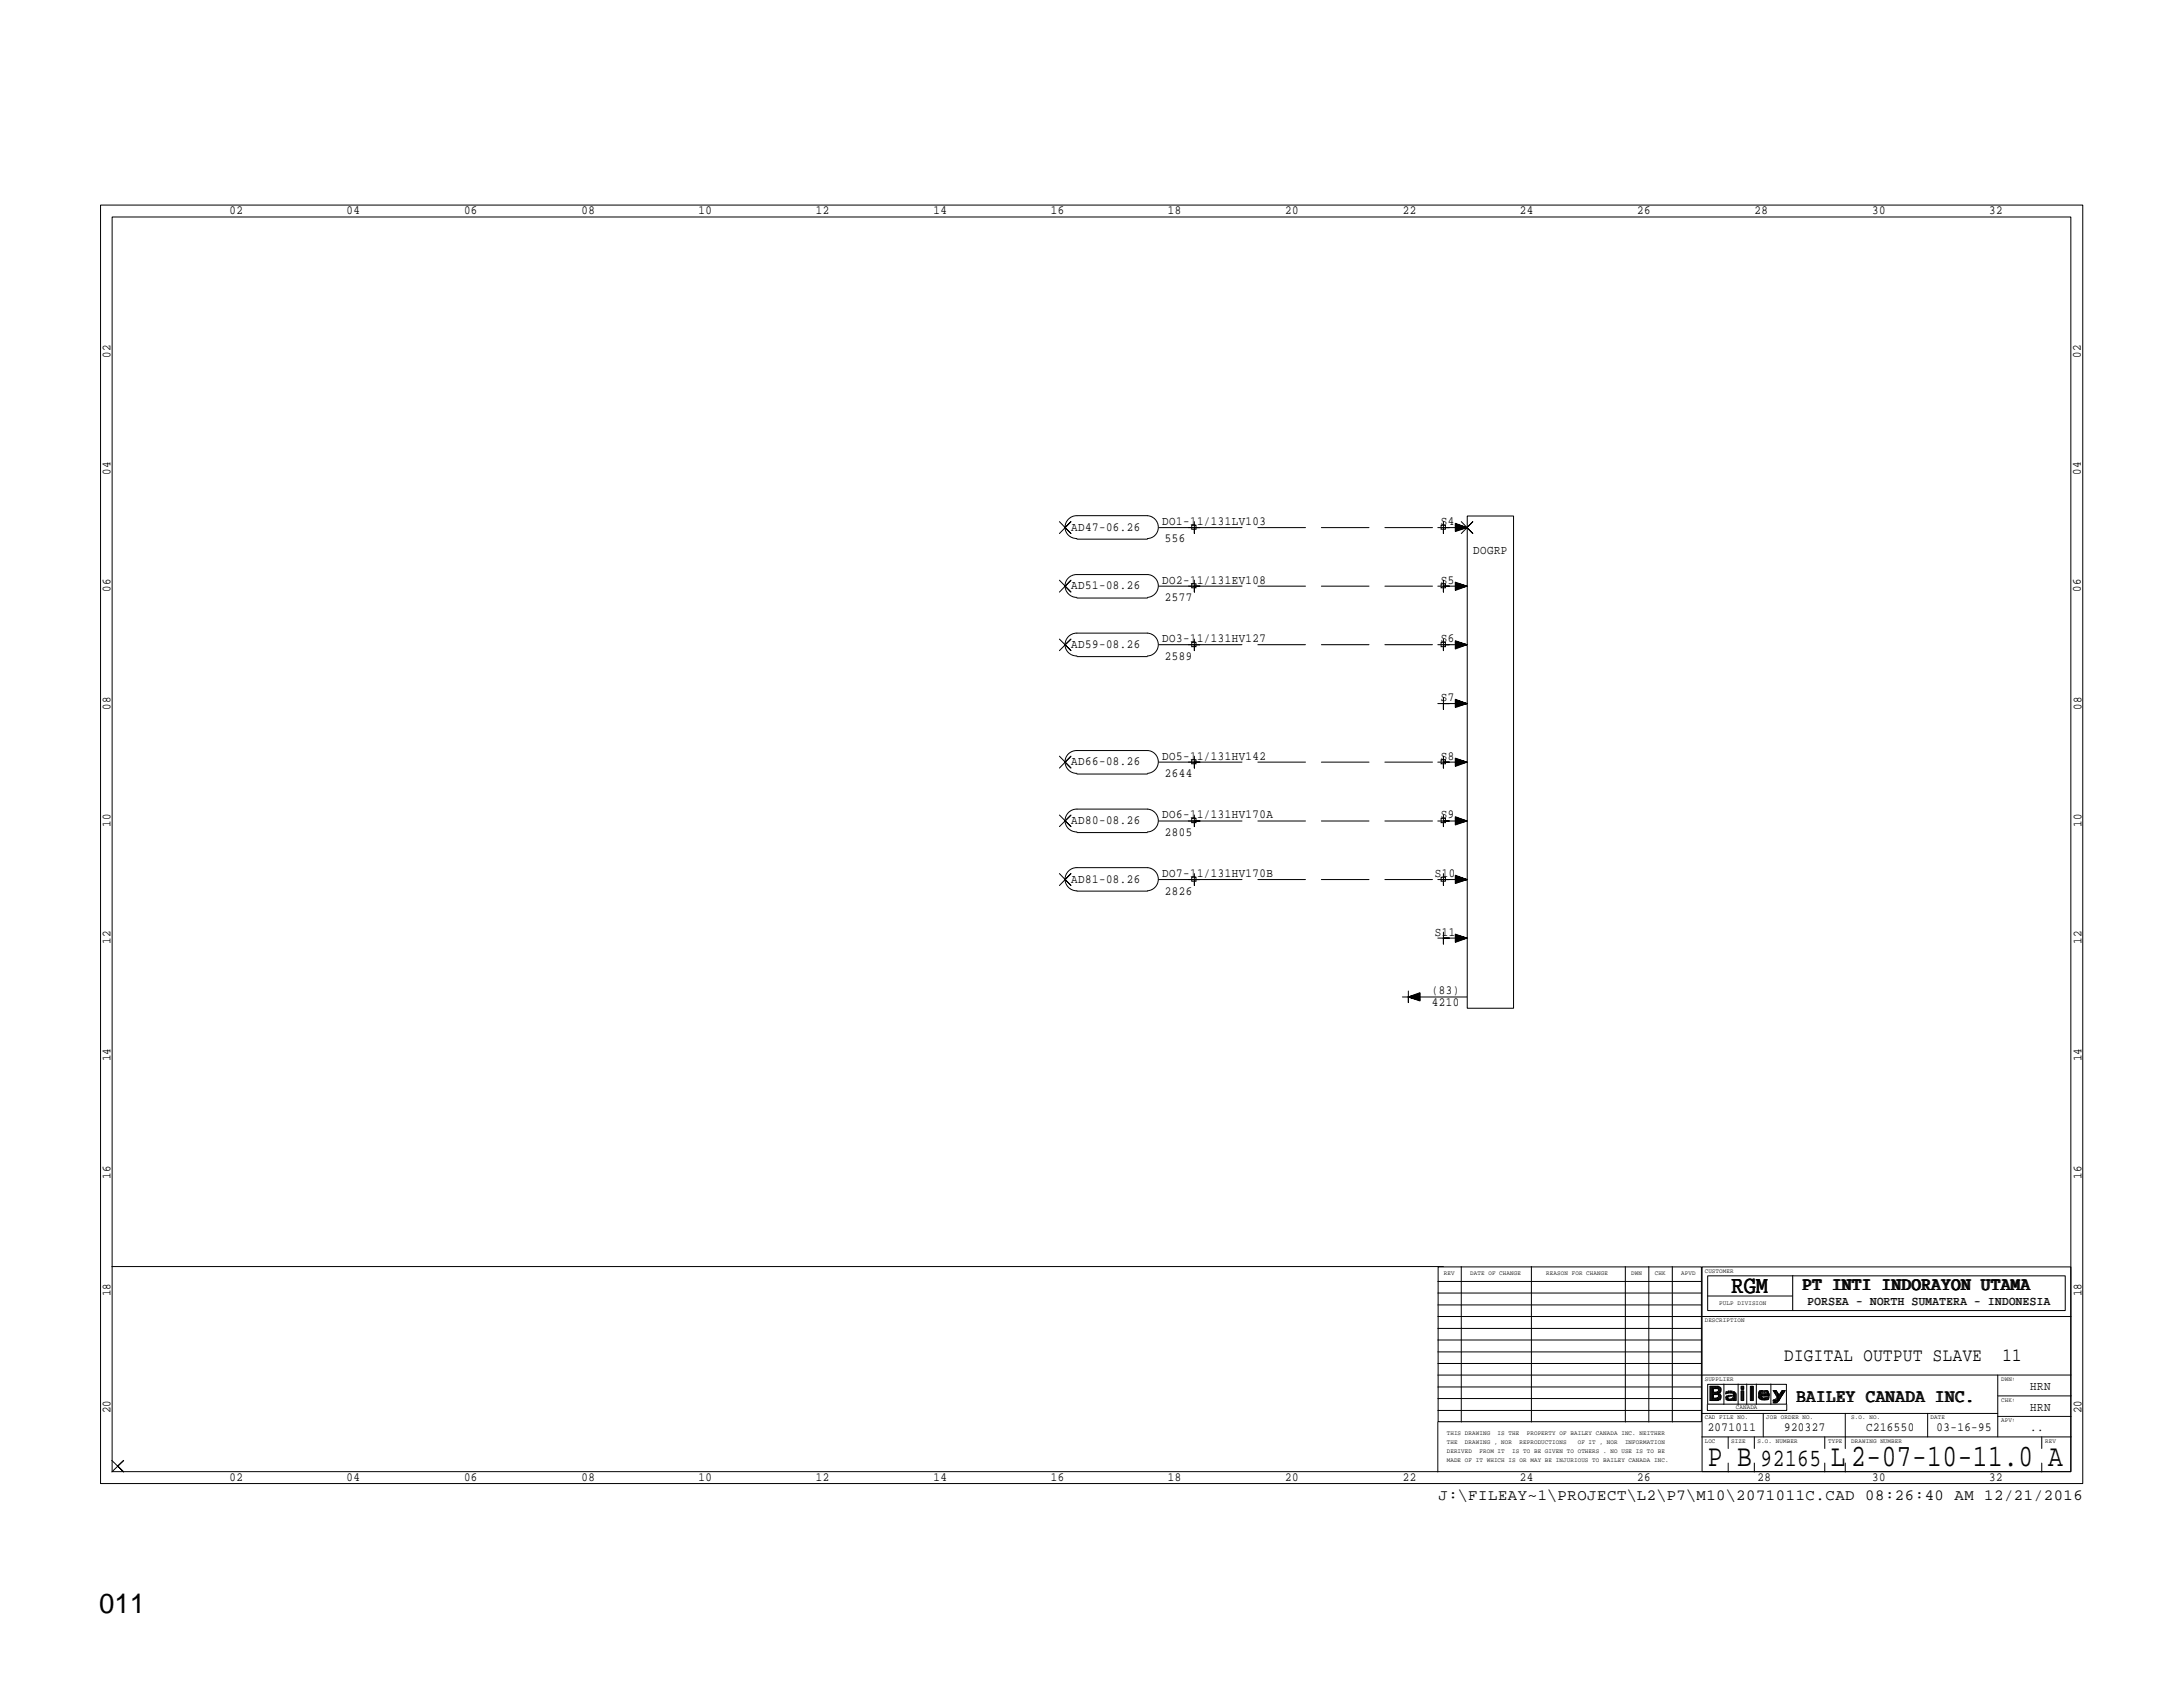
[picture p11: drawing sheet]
<svg xmlns="http://www.w3.org/2000/svg" width="279mm" height="216mm" viewBox="0 0 279 216" stroke-linecap="round" stroke-linejoin="round" font-family="sans-serif">
<defs><g id="words">
<g font-size="4">
<text x="218.6" y="187.6">P B</text>
<text x="234.3" y="187.6">L 2-07-10-11.0 A</text>
</g>
<text font-size="3.5" x="12.7" y="206.4">011</text>
<g font-size="3.2">
<text x="221.6" y="165.5">RGM</text>
<text x="225.3" y="187.6">92165</text>
</g>
<g font-size="2.4">
<text x="230.8" y="165.1">PT INTI INDORAYON UTAMA</text>
<text x="228.3" y="174.1">DIGITAL OUTPUT SLAVE</text>
<text x="230" y="179.4">BAILEY CANADA INC.</text>
<text x="256.3" y="174.1">11</text>
</g>
<text font-size="2" x="184.1" y="192">J:\FILEAY~1\PROJECT\L2\P7\M10\2071011C.CAD 08:26:40 AM 12/21/2016</text>
<g font-size="1.6">
<text x="29.4" y="27.4">02</text>
<text x="44.4" y="27.4">04</text>
<text x="59.4" y="27.4">06</text>
<text x="74.4" y="27.4">08</text>
<text x="89.4" y="27.4">10</text>
<text x="104.4" y="27.4">12</text>
<text x="119.5" y="27.4">14</text>
<text x="134.5" y="27.4">16</text>
<text x="149.5" y="27.4">18</text>
<text x="164.5" y="27.4">20</text>
<text x="179.5" y="27.4">22</text>
<text x="194.5" y="27.4">24</text>
<text x="209.5" y="27.4">26</text>
<text x="224.6" y="27.4">28</text>
<text x="239.6" y="27.4">30</text>
<text x="254.6" y="27.4">32</text>
<text x="14.1" y="45.8" transform="rotate(-90 14.1 45.8)">02</text>
<text x="266.3" y="45.8" transform="rotate(-90 266.3 45.8)">02</text>
<text x="14.1" y="60.8" transform="rotate(-90 14.1 60.8)">04</text>
<text x="266.3" y="60.8" transform="rotate(-90 266.3 60.8)">04</text>
<text x="137.1" y="67.9">AD47-06.26</text>
<text x="148.8" y="67.2">DO1-11/131LV103</text>
<text x="149.1" y="69.4">556</text>
<text x="184.4" y="67.2">S4</text>
<text x="188.6" y="71">DOGRP</text>
<text x="14.1" y="75.8" transform="rotate(-90 14.1 75.8)">06</text>
<text x="137.1" y="75.4">AD51-08.26</text>
<text x="148.8" y="74.7">DO2-11/131EV108</text>
<text x="149.1" y="77">2577</text>
<text x="184.4" y="74.7">S5</text>
<text x="266.3" y="75.8" transform="rotate(-90 266.3 75.8)">06</text>
<text x="137.1" y="83">AD59-08.26</text>
<text x="148.8" y="82.2">DO3-11/131HV127</text>
<text x="184.4" y="82.2">S6</text>
<text x="149.1" y="84.5">2589</text>
<text x="184.4" y="89.7">S7</text>
<text x="14.1" y="90.8" transform="rotate(-90 14.1 90.8)">08</text>
<text x="266.4" y="90.8" transform="rotate(-90 266.4 90.8)">08</text>
<text x="137.1" y="98">AD66-08.26</text>
<text x="148.8" y="97.2">DO5-11/131HV142</text>
<text x="149.1" y="99.5">2644</text>
<text x="184.4" y="97.2">S8</text>
<text x="14.1" y="105.8" transform="rotate(-90 14.1 105.8)">10</text>
<text x="137.1" y="105.5">AD80-08.26</text>
<text x="148.8" y="104.7">DO6-11/131HV170A</text>
<text x="149.1" y="107">2805</text>
<text x="184.4" y="104.7">S9</text>
<text x="266.4" y="105.8" transform="rotate(-90 266.4 105.8)">10</text>
<text x="137.1" y="113">AD81-08.26</text>
<text x="148.8" y="112.2">DO7-11/131HV170B</text>
<text x="183.6" y="112.2">S10</text>
<text x="149.1" y="114.5">2826</text>
<text x="183.6" y="119.8">S11</text>
<text x="14.1" y="120.8" transform="rotate(-90 14.1 120.8)">12</text>
<text x="266.4" y="120.8" transform="rotate(-90 266.4 120.8)">12</text>
<text x="183.3" y="128.8">4210</text>
<text x="183.3" y="127.3">(83)</text>
<text x="14.1" y="135.8" transform="rotate(-90 14.1 135.8)">14</text>
<text x="266.4" y="135.8" transform="rotate(-90 266.4 135.8)">14</text>
<text x="14.1" y="150.9" transform="rotate(-90 14.1 150.9)">16</text>
<text x="266.4" y="150.9" transform="rotate(-90 266.4 150.9)">16</text>
<text x="14.1" y="165.9" transform="rotate(-90 14.1 165.9)">18</text>
<text x="231.4" y="167">PORSEA - NORTH SUMATERA - INDONESIA</text>
<text x="266.4" y="165.9" transform="rotate(-90 266.4 165.9)">18</text>
<text x="259.8" y="177.9">HRN</text>
<text x="14.1" y="180.9" transform="rotate(-90 14.1 180.9)">20</text>
<text x="218.6" y="183.2">2071011</text>
<text x="228.3" y="183.2">920327</text>
<text x="238.8" y="183.2">C216550</text>
<text x="247.9" y="183.2">03-16-95</text>
<text x="259.8" y="180.6">HRN</text>
<text x="259.8" y="183.2">..</text>
<text x="266.4" y="180.9" transform="rotate(-90 266.4 180.9)">20</text>
<text x="29.4" y="189.6">02</text>
<text x="44.4" y="189.6">04</text>
<text x="59.4" y="189.6">06</text>
<text x="74.4" y="189.6">08</text>
<text x="89.4" y="189.6">10</text>
<text x="104.4" y="189.6">12</text>
<text x="119.5" y="189.6">14</text>
<text x="134.5" y="189.6">16</text>
<text x="149.5" y="189.6">18</text>
<text x="164.5" y="189.6">20</text>
<text x="179.5" y="189.6">22</text>
<text x="194.5" y="189.6">24</text>
<text x="209.5" y="189.6">26</text>
<text x="225" y="189.6">28</text>
<text x="239.6" y="189.6">30</text>
<text x="254.6" y="189.6">32</text>
</g>
<g font-size=".8">
<text x="184.8" y="163.2">REV</text>
<text x="188.2" y="163.2">DATE OF CHANGE</text>
<text x="197.9" y="163.2">REASON FOR CHANGE</text>
<text x="208.8" y="163.2">DWN</text>
<text x="211.8" y="163.2">CHK</text>
<text x="215.2" y="163.2">APVD</text>
<text x="218.2" y="162.9">CUSTOMER</text>
<text x="220" y="167">PULP DIVISION</text>
<text x="218.2" y="169.2">DESCRIPTION</text>
<text x="218.2" y="176.8">SUPPLIER</text>
<text x="256.1" y="179.4">CHK:</text>
<text x="256.1" y="176.8">DWN:</text>
<text x="185.2" y="185.9">DERIVED</text>
<text x="185.2" y="184.8">THE</text>
<text x="185.2" y="183.7">THIS DRAWING</text>
<text x="187.5" y="184.8">DRAWING , NOR</text>
<text x="189.4" y="185.9">FROM IT</text>
<text x="191.7" y="183.7">IS THE</text>
<text x="193.5" y="185.9">IS TO BE GIVEN TO OTHERS . NO USE IS TO BE</text>
<text x="194.5" y="184.8">REPRODUCTIONS</text>
<text x="195.4" y="183.7">PROPERTY OF BAILEY CANADA INC. NEITHER</text>
<text x="201.9" y="184.8">OF IT , NOR</text>
<text x="208" y="184.8">INFORMATION</text>
<text x="218.2" y="184.7">LOC</text>
<text x="218.2" y="181.7">CAD FILE NO.</text>
<text x="221.6" y="184.7">SIZE</text>
<text x="222.2" y="180.4">CANADA</text>
<text x="225" y="184.7">S.O. NUMBER</text>
<text x="226.1" y="181.7">JOB ORDER NO.</text>
<text x="234" y="184.7">TYPE</text>
<text x="236.9" y="184.7">DRAWING NUMBER</text>
<text x="236.9" y="181.7">S.O. NO.</text>
<text x="247.1" y="181.7">DATE</text>
<text x="256.1" y="182">APV:</text>
<text x="261.7" y="184.7">REV</text>
<text x="185.2" y="187.1">MADE OF IT WHICH IS OR MAY BE INJURIOUS TO BAILEY CANADA INC.</text>
</g>
</g></defs>
<g fill="none" stroke="#000" stroke-width=".13">
<path d="M12.9 26.2h253.7v163.7h-253.7zM14.4 27.8h250.6v160.5h-250.6zM135.6 66.8l1.5 1.5-.8-.8 .8-.7-1.5 1.5M135.6 74.3l1.5 1.5-.8-.8 .8-.7-1.5 1.5M137.8 68.9a1.46 1.46 0 0 1-1.5-1.4 1.46 1.46 0 0 1 1.5-1.5h9.1a1.46 1.46 0 0 1 1.4 1.5 1.46 1.46 0 0 1-1.4 1.4M137.8 69h9.1M137.8 76.5a1.46 1.46 0 0 1-1.5-1.5 1.46 1.46 0 0 1 1.5-1.5h9.1a1.46 1.46 0 0 1 1.4 1.5 1.46 1.46 0 0 1-1.4 1.5M137.8 76.5h9.1M148.3 67.5h4.6M148.3 75h4.6M152.5 67.2h.6v.5h-.6zM152.5 74.7h.6v.5h-.6z"/>
<path d="M152.9 66.8v1.5v-.8h.7h-1.5M152.9 74.3v1.5v-.8h.7h-1.5M184.4 67.2h.6v.5h-.6zM184.4 74.7h.6v.5h-.6zM184.7 66.8v1.5v-.8h.8h-1.5M184.7 74.3v1.5v-.8h.8h-1.5M186.3 75.4l1.4-.4-1.4 .5M186.3 75.2l1.4-.2-1.4 .3M186.3 75.1l1.4-.1-1.4 .2M186.3 74.9l1.4 .1h-3M186.3 74.8l1.4 .2-1.4-.1M186.3 74.6l1.4 .4-1.4-.3"/>
<path d="M186.3 74.6l1.4 .4-1.4 .6v-1.1l1.4 .5M186.3 67.9l1.4-.4-1.4 .4M186.3 67.7l1.4-.2-1.4 .3M186.3 67.6l1.4-.1-1.4 .1M186.3 67.4l1.4 .1h-3M186.3 67.3l1.4 .2-1.4-.1M186.3 67.1l1.4 .4-1.4-.3M186.3 67.1l1.4 .4-1.4 .5v-1l1.4 .5M187 66.8l1.5 1.5-.8-.8 .8-.7-1.5 1.5M187.8 66h5.9v63h-5.9zM135.6 81.8l1.5 1.5-.8-.8 .8-.7-1.5 1.5M135.6 96.8l1.5 1.5-.8-.8 .8-.7-1.5 1.5"/>
<path d="M137.8 83.9a1.46 1.46 0 0 1-1.5-1.4 1.46 1.46 0 0 1 1.5-1.5h9.1a1.46 1.46 0 0 1 1.4 1.5 1.46 1.46 0 0 1-1.4 1.4M137.8 84h9.1M137.8 99a1.46 1.46 0 0 1-1.5-1.5 1.46 1.46 0 0 1 1.5-1.4h9.1a1.46 1.46 0 0 1 1.4 1.4 1.46 1.46 0 0 1-1.4 1.5M137.8 99.1h9.1M148.3 82.5h4.6M148.3 97.5h4.6M152.5 82.2h.6v.6h-.6zM152.5 97.2h.6v.5h-.6zM152.9 81.8v1.5v-.8h.7h-1.5M152.9 96.8v1.5v-.8h.7h-1.5M184.4 82.2h.6v.6h-.6zM184.4 97.2h.6v.5h-.6z"/>
<path d="M184.7 81.8v1.5v-.8h.8h-1.5M184.7 89.3v1.5v-.8h.8h-1.5M184.7 96.8v1.5v-.8h.8h-1.5M186.3 97.9l1.4-.4-1.4 .5M186.3 97.7l1.4-.2-1.4 .3M186.3 97.6l1.4-.1-1.4 .2M186.3 97.5h1.4h-3M186.3 97.3l1.4 .2-1.4-.1M186.3 97.2l1.4 .3-1.4-.3M186.3 97.1l1.4 .4-1.4 .6v-1.1l1.4 .5M186.3 90.4l1.4-.4-1.4 .5M186.3 90.3l1.4-.3-1.4 .3"/>
<path d="M186.3 90.1l1.4-.1-1.4 .2M186.3 90h1.4h-3M186.3 89.8l1.4 .2-1.4-.1M186.3 89.7l1.4 .3-1.4-.3M186.3 89.6l1.4 .4-1.4 .6v-1.1l1.4 .5M186.3 82.9l1.4-.4-1.4 .5M186.3 82.8l1.4-.3-1.4 .3M186.3 82.6l1.4-.1-1.4 .2M186.3 82.5h1.4h-3M186.3 82.3l1.4 .2-1.4-.1M186.3 82.2l1.4 .3-1.4-.3M186.3 82.1l1.4 .4-1.4 .6v-1.1l1.4 .5"/>
<path d="M135.6 104.3l1.5 1.5-.8-.7 .8-.8-1.5 1.5M135.6 111.8l1.5 1.5-.8-.7 .8-.8-1.5 1.5M137.8 106.5a1.46 1.46 0 0 1-1.5-1.5 1.46 1.46 0 0 1 1.5-1.5h9.1a1.46 1.46 0 0 1 1.4 1.5 1.46 1.46 0 0 1-1.4 1.5M137.8 106.6h9.1M137.8 114a1.48 1.48 0 0 1-1.5-1.5 1.48 1.48 0 0 1 1.5-1.5h9.1a1.48 1.48 0 0 1 1.4 1.5 1.48 1.48 0 0 1-1.4 1.5M137.8 114h9.1M148.3 105.1h4.6M148.3 112.6h4.6M152.5 104.7h.6v.6h-.6zM152.5 112.3h.6v.5h-.6zM152.9 104.3v1.5v-.7h.7h-1.5M152.9 111.8v1.5v-.7h.7h-1.5"/>
<path d="M184.4 104.7h.6v.6h-.6zM184.4 112.3h.6v.5h-.6zM184.7 104.3v1.5v-.7h.8h-1.5M184.7 111.8v1.5v-.7h.8h-1.5M184.7 119.3v1.5v-.7h.8h-1.5M186.3 120l1.4 .1h-3M186.3 119.8l1.4 .3-1.4-.2M186.3 119.7l1.4 .4-1.4-.3M186.3 119.6l1.4 .5-1.4 .5v-1.1l1.4 .6M186.3 112.9l1.4-.3-1.4 .4M186.3 112.8l1.4-.2-1.4 .3M186.3 112.6h1.4l-1.4 .1"/>
<path d="M186.3 112.5l1.4 .1h-3M186.3 112.4l1.4 .2-1.4-.2M186.3 112.2l1.4 .4-1.4-.3M186.3 112.1l1.4 .5-1.4 .5v-1.1l1.4 .6M186.3 105.4l1.4-.3-1.4 .4M186.3 105.3l1.4-.2-1.4 .3M186.3 105.1h1.4l-1.4 .1M186.3 105l1.4 .1h-3M186.3 104.8l1.4 .3-1.4-.2M186.3 104.7l1.4 .4-1.4-.4M186.3 104.6l1.4 .5-1.4 .5v-1.1l1.4 .6M180.3 126.8v1.5v-.7h.7h-1.5"/>
<path d="M180.3 127.6l1.4 .5v-1.1l-1.4 .6 1.4 .4M181.7 127.1l-1.4 .5 1.4-.4M181.7 127.3l-1.4 .3 1.4-.3M181.7 127.4l-1.4 .2 1.4-.1M181.7 127.7l-1.4-.1 1.4 .2M181.7 127.9l-1.4-.3 1.4 .3M186.3 120.4l1.4-.3-1.4 .4M186.3 120.3l1.4-.2-1.4 .3M186.3 120.1h1.4l-1.4 .1M187.7 127.6h-7.4h1.4M14.3 162.1h170.4M184 179h33.8"/>
<path d="M184 177.5h33.8M184 174.5h33.8M184 173h33.8M184 171.5h33.8M184 170h33.8M184 167h33.8M184 165.5h33.8M184 164h33.8M184.1 162.1h33.7v19.8h-33.7zM187 162.1v19.9M196 162.1v19.9M208 162.1v19.9"/>
<path d="M211 162.1v19.9M214 162.1v19.9M217.8 162.1h47.2v26.2h-47.2zM218.5 179.7v.8h10.2v-.8M218.5 165.9h10.9M218.6 177.2h10v2.5h-10zM218.6 163.3h45.7v4.4h-45.7zM218.9 177.4v1.8M219 177.4v1.8M219.1 177.4v1.8M219.2 177.4v1.8M219.3 177.4v1.8"/>
<path d="M219.4 177.4v.3M219.4 178.2v.3M219.4 178.9v.3M219.5 177.4v.3M219.5 178.2v.3M219.5 178.9v.3M219.6 177.4v.3M219.6 178.2v.3M219.6 178.9v.3M219.7 177.4v.3M219.7 178.2v.3M219.7 178.9v.3"/>
<path d="M219.8 177.4v.3M219.8 178.2v.3M219.8 178.9v.3M219.8 177.7h-.5v.5h.5v.3M219.8 178.5h-.5v.4h.5v.3M219.8 178.5l.2 .1-.1 .2-.1 .1M219.8 177.7l.2 .2-.2 .2M219.9 178.3a.42 .42 0 0 1 .4 .5 .42 .42 0 0 1-.5 .4M219.9 177.4a.42 .42 0 0 1 .4 .5 .42 .42 0 0 1-.5 .4M219.9 177.4h-1v1.8h1v-.3M219.9 177.4v.3M219.9 178.2v.3"/>
<path d="M220 177.4v.4M220 178.1v.5M220 178.9v.3M220 177.5v.8M220 178.4v.8M220.1 177.5v.8M220.1 178.4v.8M220.2 177.6v.7M220.2 178.5v.7M220.3 177.6v.5M220.3 178.6v.4M220.6 177.1v2.6"/>
<path d="M220.9 178.4l.7-.1h.3l-.1 .2M220.9 179.1a.39 .39 0 0 0 .5 .1M220.9 178.3v-.2v.3M220.9 178.7v.4M221 179.1l-.1-.2 .1-.2 .1-.1v.6M221 178.1v.2M221 178.6v.6M221.1 178.1v.2M221.2 178v.3M221.2 178.6v.2M221.2 178.6v.2l-.1 .1 .1 .1M221.2 179.1v.1"/>
<path d="M221.3 178v.3M221.3 178.6v.2M221.3 179.1v.1M221.4 179.1v.1h.4M221.4 178v.2M221.4 178.6v.1M221.5 178v.3M221.5 178.6v.1M221.5 179.1v.1M221.5 179.2v-.1h.1v.1M221.6 178v.3M221.6 178.6v.1"/>
<path d="M221.7 178v.3M221.7 178.6v.1M221.7 179v.2M221.8 178.1v.2M221.8 178.6h.1M221.8 179v.2M221.8 178.9l-.6 .2v.1M221.9 178.6l-.2 .3M221.9 178.1v.2M221.9 178.2l.2 .2M221.9 178.5v.7M222 178.1v1.1"/>
<path d="M222.1 178.2v1M222.2 178.3v.9M222.2 178.4v.8h-.3v-.3M222.5 177.1v2.6M222.8 177.4h.4v.4h-.4zM222.8 178h.4v1.2h-.4zM222.9 177.4v.4M222.9 178v1.2M223 177.4v.4M223 178v1.2M223.1 177.4v.4M223.1 178v1.2"/>
<path d="M223.6 177.1v2.6M224 177.4h.4v1.8h-.4zM224.1 177.4v1.8M224.2 177.4v1.8M224.3 177.4v1.8M224.8 177.1v2.6M225.2 178.1v.8M225.2 178h.4v.1M225.2 178l-.1 .3v.5M225.2 178v1M225.3 178v1.1l-.3-.3M225.3 178.6a.47 .47 0 0 0 .7 .3"/>
<path d="M225.3 178.1v.2M225.4 178.4h.7v.2M225.4 178v1.1M225.5 178v.2M225.5 178.4v.2M225.5 178.8v.4M225.5 178.2h.2l.3 .1M225.5 178v.1M225.5 178.9v.3M225.6 178.4v.2M225.6 178.9v.3M225.7 178v.1"/>
<path d="M225.7 178.4v.2M225.7 178.9v.3M225.8 178v.1M225.8 178.4v.2M225.8 178.9v.3M225.8 179v.2M225.9 178v.1M225.9 178.4v.2M225.9 178.9v.3M226 178.4v.2M226 178.9v.3M226.1 178v.2"/>
<path d="M226.1 178.4v.2M226.1 178.9v.3M226.1 178v.3M226.2 178.1l.1 .2M226.2 178v.6M226.2 178.9v.3M226.3 178.1l-.3-.1v.1M226.3 178v.6M226.3 178.9v.2M226.4 179l-.6 .2-.5-.1M226.4 178.1v.5M226.4 178.7l-.6 .2"/>
<path d="M226.4 178.3v.3h-1M226.4 178.8v.3v-.2M226.7 177.1v2.6M226.9 179.2h.3v.3M226.9 179.2v.3h.3M226.9 179.2h.5M227 178v.1M227 179.2v.3M227.1 178v.2M227.1 179.2v.3M227.2 178v.3M227.2 179.2v.3"/>
<path d="M227.2 178v.4M227.3 178h-.4l.8 1.2-.1 .1-.4 .2M227.3 178v.6M227.3 179.2v.3M227.3 178l.4 .6M227.4 178.9l-.2 .2M227.4 178.1v.5M227.4 179.1v.4M227.5 178.2v.6M227.5 178.9v.6M227.5 178.3v1.1M227.7 178.6v.6"/>
<path d="M227.8 178.5v.6M227.8 178.3v.6M227.9 178.2v.6M228 178.1v.6M228.1 178v.6M228.1 178h.4l-.9 1.3v-.9M228.1 178l-.4 .6M228.1 178v.4M228.2 178v.3M228.3 178v.2M228.4 178v.1M229.4 163.2v4.5"/>
<path d="M255.7 178.6h9.4M255.7 176v7.9M265.1 176h-81.1M265.1 168.5h-81.1M14.3 186.9l1.5 1.5-.7-.8 .7-.7-1.5 1.5M184 180.5h33.8M184 182v6.4M217.8 183.9h47.3M217.8 180.9h37.9M221.2 183.9v1.5M221.2 187.2v1.2M224.5 183.9v1.5"/>
<path d="M224.5 187.2v1.2M225.7 180.9v3M233.6 183.9v1.5M233.6 187.2v1.2M236.2 187.2v1.2M236.2 180.9v4.5M246.7 180.9v3M255.7 181.3h9.4M261.3 183.9v1.5M261.3 187.2v1.2"/>
</g>
<path d="M152.9 75h31.8M152.9 67.5h31.8M152.9 97.5h31.8M152.9 82.5h31.8M152.9 105.1h31.8M152.9 112.6h31.8" fill="none" stroke="#000" stroke-width=".13" stroke-dasharray="6.1 2"/>
<use href="#words"/>
</svg>
